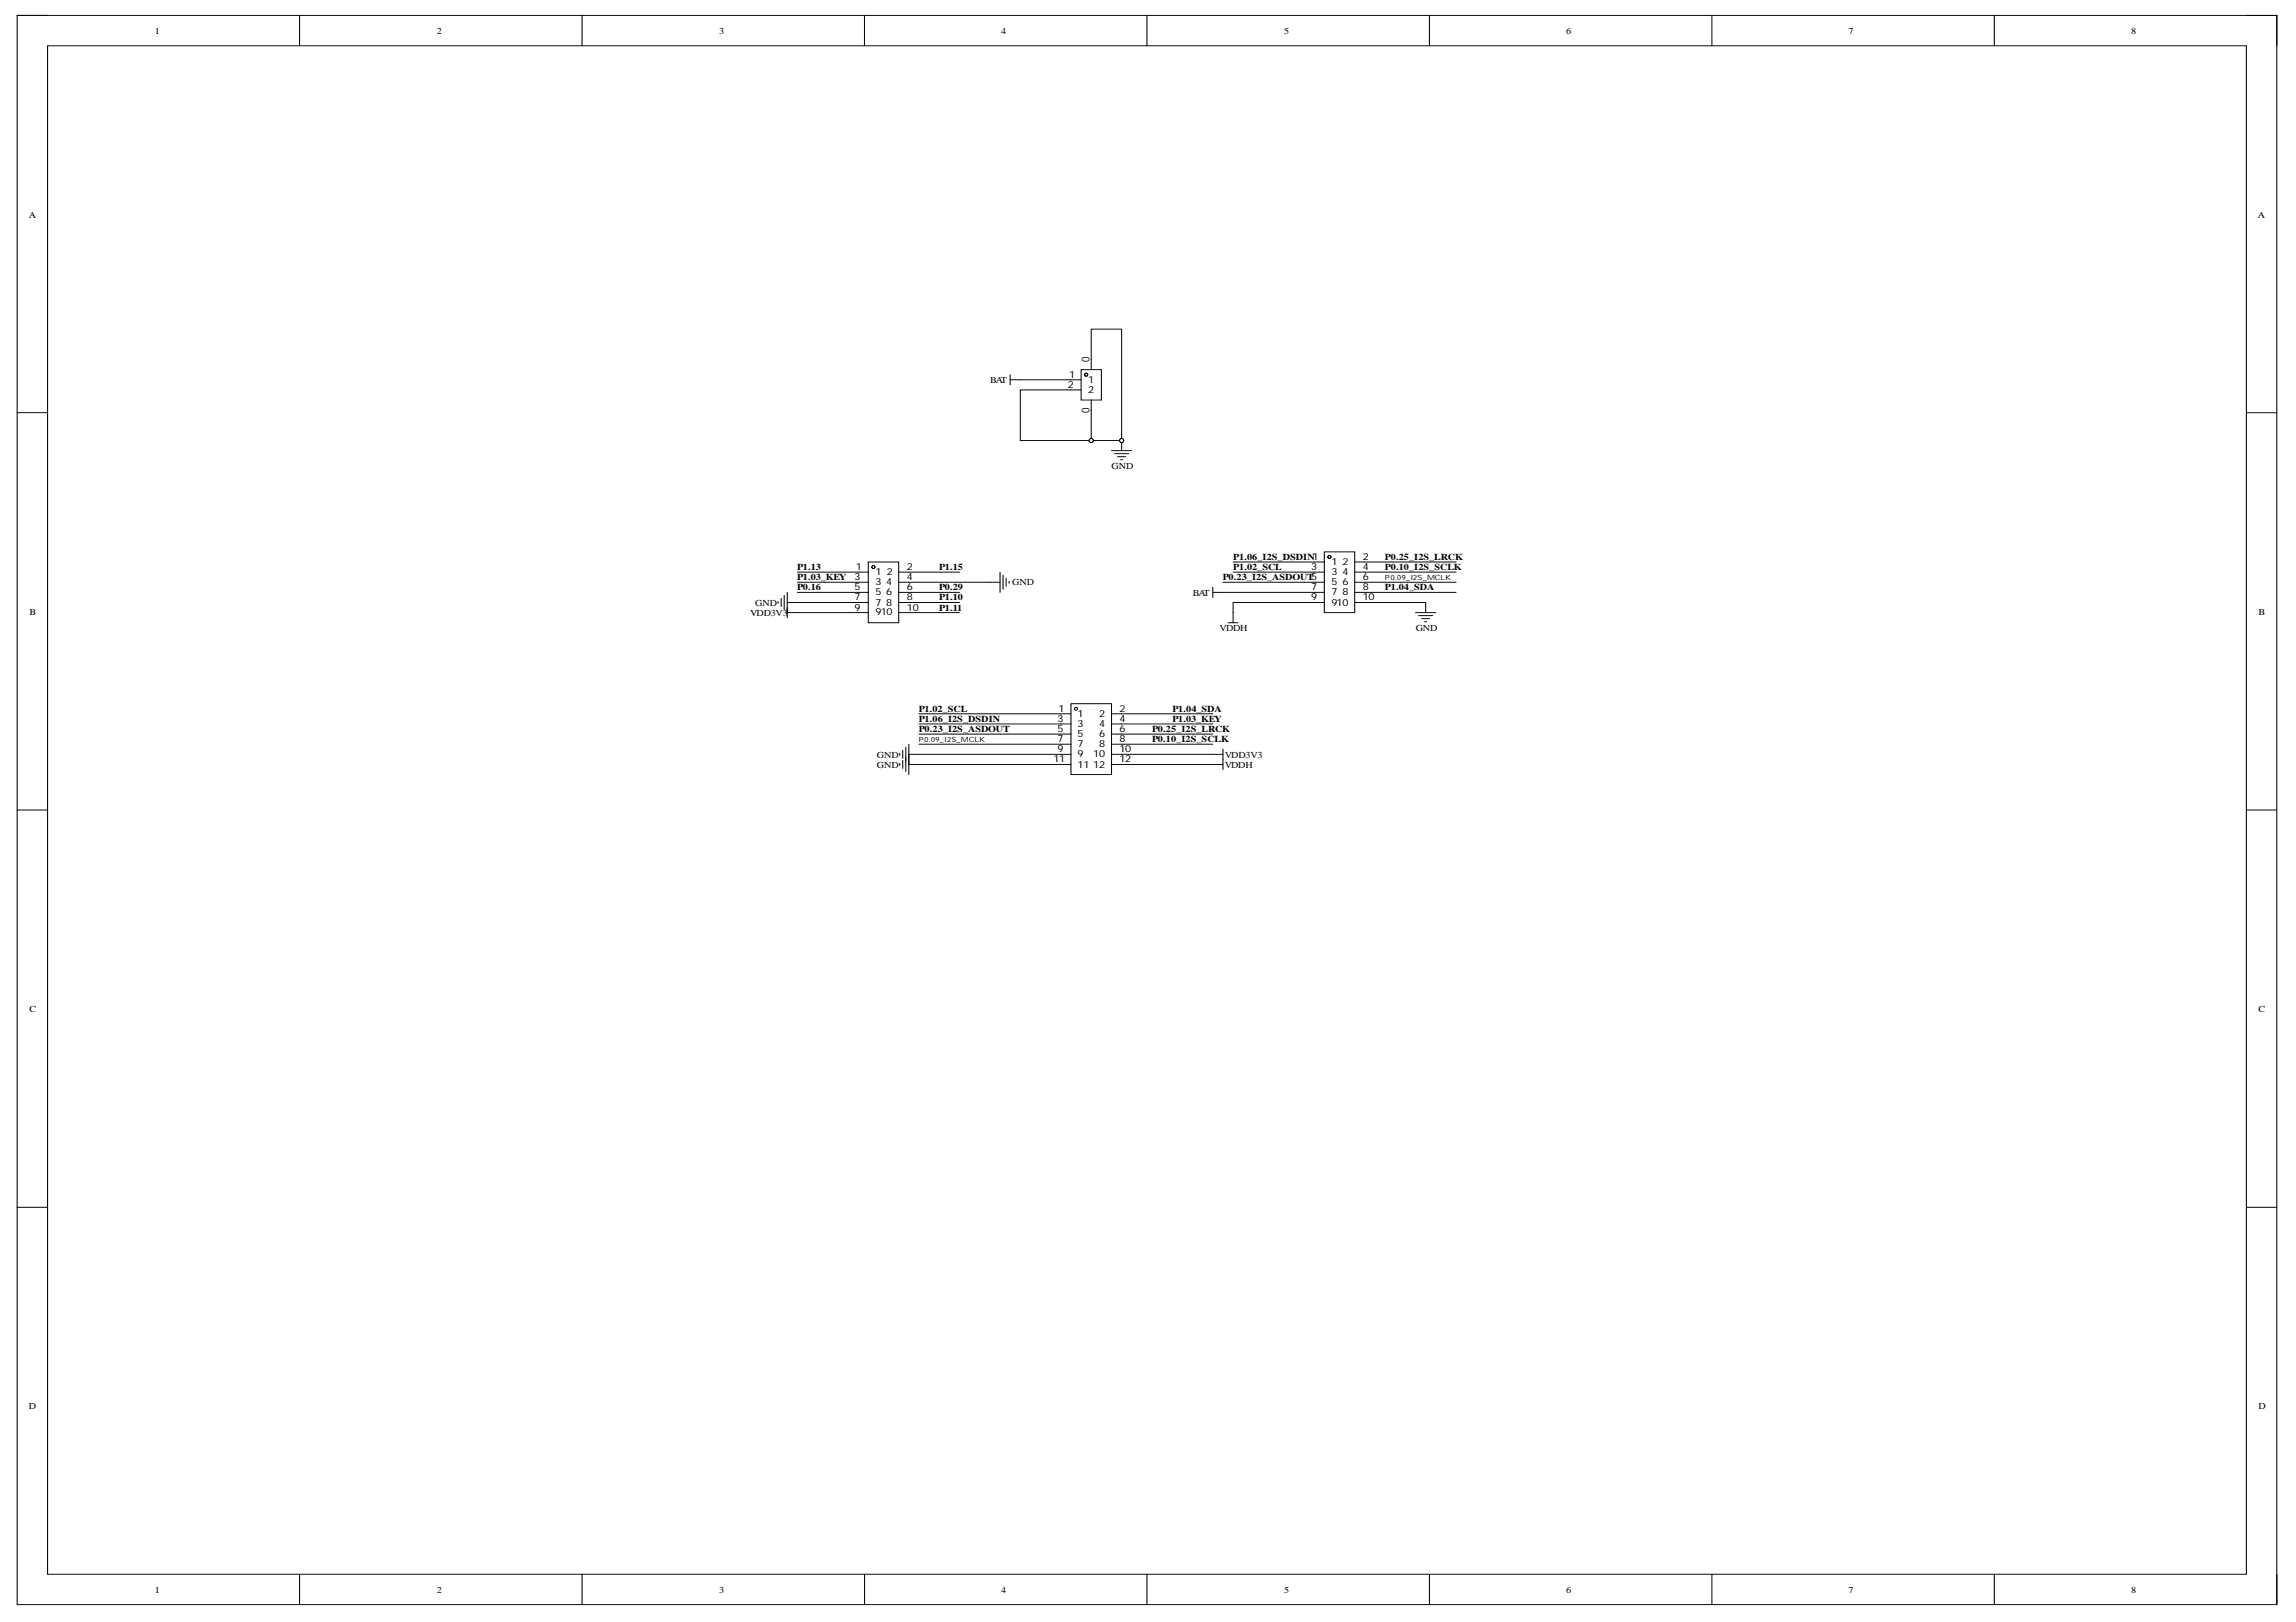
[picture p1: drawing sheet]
<svg xmlns="http://www.w3.org/2000/svg" width="297mm" height="210mm" viewBox="0 0 297 210" stroke-linecap="round" stroke-linejoin="round" font-family="sans-serif">
<defs><g id="words">
<g font-size="1.4">
<text x="140.9" y="46.8" transform="rotate(-90 140.9 46.8)">0</text>
<text x="140.9" y="53.5" transform="rotate(-90 140.9 53.5)">0</text>
</g>
<g font-size="1.3">
<text x="138.1" y="50.2">2</text>
<text x="138.3" y="48.9">1</text>
<text x="140.8" y="49.5">1</text>
<text x="140.8" y="50.9">2</text>
<text x="110.6" y="75.1">3</text>
<text x="110.6" y="76.4">5</text>
<text x="110.6" y="77.7">7</text>
<text x="110.7" y="73.8">1</text>
<text x="113.3" y="74.5">1</text>
<text x="113.3" y="75.7">3</text>
<text x="113.3" y="77">5</text>
<text x="114.6" y="77">6</text>
<text x="114.6" y="75.7">4</text>
<text x="114.7" y="74.5">2</text>
<text x="117.3" y="77.7">8</text>
<text x="117.3" y="76.4">6</text>
<text x="117.3" y="75.1">4</text>
<text x="117.3" y="73.8">2</text>
<text x="169.6" y="73.8">3</text>
<text x="169.6" y="76.4">7</text>
<text x="169.6" y="77.7">9</text>
<text x="172.2" y="73.1">1</text>
<text x="172.2" y="74.5">3</text>
<text x="172.2" y="75.7">5</text>
<text x="172.2" y="77">7</text>
<text x="173.7" y="77">8</text>
<text x="173.7" y="75.7">6</text>
<text x="173.7" y="74.5">4</text>
<text x="173.7" y="73.1">2</text>
<text x="176.3" y="77.7">10</text>
<text x="176.3" y="76.4">8</text>
<text x="176.3" y="75.1">6</text>
<text x="176.3" y="73.8">4</text>
<text x="176.3" y="72.4">2</text>
<text x="110.6" y="79">9</text>
<text x="113.3" y="78.4">7</text>
<text x="113.3" y="79.6">910</text>
<text x="114.6" y="78.4">8</text>
<text x="117.3" y="79">10</text>
<text x="172.2" y="78.4">910</text>
<text x="136.8" y="93.4">3</text>
<text x="136.8" y="94.8">5</text>
<text x="137" y="92.1">1</text>
<text x="139.4" y="92.7">1</text>
<text x="139.4" y="94.1">3</text>
<text x="139.4" y="95.4">5</text>
<text x="142.2" y="95.4">6</text>
<text x="142.2" y="94.1">4</text>
<text x="142.2" y="92.7">2</text>
<text x="144.8" y="94.8">6</text>
<text x="144.8" y="93.4">4</text>
<text x="144.8" y="92.1">2</text>
<text x="136.3" y="98.6">11</text>
<text x="136.8" y="96">7</text>
<text x="136.8" y="97.4">9</text>
<text x="139.4" y="96.7">7</text>
<text x="139.4" y="98">9</text>
<text x="139.4" y="99.3">11</text>
<text x="141.4" y="99.3">12</text>
<text x="141.4" y="98">10</text>
<text x="142.2" y="96.7">8</text>
<text x="144.8" y="98.6">12</text>
<text x="144.8" y="97.4">10</text>
<text x="144.8" y="96">8</text>
</g>
<g font-size="1.2">
<text x="20" y="4.4">1</text>
<text x="56.5" y="4.4">2</text>
<text x="93.1" y="4.4">3</text>
<text x="129.5" y="4.4">4</text>
<text x="166.1" y="4.4">5</text>
<text x="202.6" y="4.4">6</text>
<text x="239.2" y="4.4">7</text>
<text x="275.7" y="4.4">8</text>
<text x="3.7" y="28.1">A</text>
<text x="292.1" y="28.1">A</text>
<text x="128.1" y="49.5">BAT</text>
<text x="143.8" y="60.7">GND</text>
<text x="103.1" y="73.8">P1.13</text>
<text x="103.1" y="76.4">P0.16</text>
<text x="103.1" y="75.1">P1.03_KEY</text>
<text x="121.5" y="73.8">P1.15</text>
<text x="121.5" y="77.7">P1.10</text>
<text x="121.5" y="76.4">P0.29</text>
<text x="131" y="75.7">GND</text>
<text x="154.3" y="77.1">BAT</text>
<text x="158.2" y="75.1">P0.23_I2S_ASDOUT5</text>
<text x="159.5" y="73.8">P1.02_SCL</text>
<text x="159.5" y="72.4">P1.06_I2S_DSDIN1</text>
<text x="179.2" y="76.4">P1.04_SDA</text>
<text x="179.2" y="73.8">P0.10_I2S_SCLK</text>
<text x="179.2" y="72.4">P0.25_I2S_LRCK</text>
<text x="3.8" y="79.5">B</text>
<text x="97" y="79.7">VDD3V3</text>
<text x="97.7" y="78.4">GND</text>
<text x="121.5" y="79">P1.11</text>
<text x="157.8" y="81.7">VDDH</text>
<text x="183.2" y="81.7">GND</text>
<text x="292.2" y="79.5">B</text>
<text x="118.9" y="92.1">P1.02_SCL</text>
<text x="118.9" y="93.4">P1.06_I2S_DSDIN</text>
<text x="118.9" y="94.8">P0.23_I2S_ASDOUT</text>
<text x="149.1" y="94.8">P0.25_I2S_LRCK</text>
<text x="151.7" y="92.1">P1.04_SDA</text>
<text x="151.7" y="93.4">P1.03_KEY</text>
<text x="113.4" y="98.1">GND</text>
<text x="113.4" y="99.3">GND</text>
<text x="149.1" y="96">P0.10_I2S_SCLK</text>
<text x="158.4" y="98.1">VDD3V3</text>
<text x="158.4" y="99.3">VDDH</text>
<text x="3.8" y="130.9">C</text>
<text x="292.2" y="130.9">C</text>
<text x="3.7" y="182.3">D</text>
<text x="292.2" y="182.3">D</text>
<text x="20" y="206.1">1</text>
<text x="56.5" y="206.1">2</text>
<text x="93.1" y="206.1">3</text>
<text x="129.5" y="206.1">4</text>
<text x="166.1" y="206.1">5</text>
<text x="202.6" y="206.1">6</text>
<text x="239.2" y="206.1">7</text>
<text x="275.7" y="206.1">8</text>
</g>
<g font-size=".9">
<text x="179.2" y="75.1">P0.09_I2S_MCLK</text>
<text x="118.9" y="96">P0.09_I2S_MCLK</text>
</g>
</g></defs>
<g fill="none" stroke="#000" stroke-width=".13">
<path d="M2.2 2h3.9M2.2 2h292.4v205.7h-292.4zM6.2 5.9h284.4v197.8h-284.4zM38.8 2v3.9M75.3 2v3.9M111.8 2v3.9M148.4 2v3.9M184.9 2v3.9M221.5 2v3.9M258 2v3.9M290.6 2h4v3.9M2.2 53.4h3.9"/>
<path d="M138.6 49.1h1.3M138.6 50.5h1.3M139.9 47.8h2.6v4h-2.6zM141.2 46.5v1.3M141.2 51.8v1.3M143.8 58.3h2.6M144.2 58.7h1.8M144.6 59.1h1M145 59.5h.2M145.1 57v1.3M290.6 53.4h4M100.7 77.8v.3"/>
<path d="M101.1 77.4v1.1M101.5 77v1.9M101.8 79.3h1.4M101.8 78h1.4M101.8 76.7v3.2M111 74h1.3M111 79.3h1.3M111 75.3h1.3M111 78h1.3M111 76.7h1.3M112.3 72.7h4v7.9h-4zM116.3 74h1.3"/>
<path d="M116.3 79.3h1.3M116.3 75.3h1.3M116.3 78h1.3M116.3 76.7h1.3M128.1 75.3h1.3M129.4 74v2.7M129.8 74.4v1.9M130.2 74.8v1.1M130.6 75.2v.3M159.5 79.3v1.3M170 74h1.3M170 75.3h1.3"/>
<path d="M170 78h1.3M170 76.7h1.3M170 72.7h1.3M171.3 71.4h4v7.9h-4zM175.3 74h1.3M175.3 75.3h1.3M175.3 78h1.3M175.3 76.7h1.3M175.3 72.7h1.3M183.1 79.3h2.7M183.5 79.7h1.9M184.4 78v1.3"/>
<path d="M158.9 80.6h1.3M183.9 80.1h1.1M184.3 80.5h.3M2.2 104.8h3.9M290.6 104.8h4M2.2 156.2h3.9M290.6 156.2h4M38.8 203.7v4M75.3 203.7v4M111.8 203.7v4M148.4 203.7v4M184.9 203.7v4"/>
<path d="M221.5 203.7v4M258 203.7v4M294.6 203.7v4"/>
<circle cx="140.5" cy="48.5" r=".2"/>
<circle cx="113" cy="73.4" r=".2"/>
<circle cx="172" cy="72.1" r=".2"/>
</g>
<circle cx="145.1" cy="57" r=".26" fill="#fff"/>
<g fill="none" stroke="#000" stroke-width=".13">
<path d="M138.6 50.5h-6.6v6.5h9.2M103.2 76.7h7.8M103.2 75.3h7.8M103.2 79.3h7.8M103.2 78h7.8M103.2 74h7.8M117.6 76.7h6.5M117.6 75.3h10.5M117.6 79.3h6.5M117.6 78h6.5M117.6 74h6.5M156.9 76v1.3"/>
<path d="M156.9 76.7h1.3M168.7 75.3h1.3M118.9 92.4h19.7M118.9 98.9h19.7M118.9 93.7h19.7M118.9 97.6h19.7M118.9 95h19.7M118.9 96.3h19.7M138.6 91.1h5.2v9.1h-5.2zM143.8 92.4h1.3M143.8 98.9h1.3M143.8 93.7h1.3"/>
<path d="M143.8 97.6h1.3M143.8 95h1.3M143.8 96.3h1.3"/>
<circle cx="145.1" cy="57" r=".26"/>
<circle cx="139.2" cy="91.7" r=".2"/>
</g>
<circle cx="141.2" cy="57" r=".26" fill="#fff"/>
<g fill="none" stroke="#000" stroke-width=".13">
<path d="M132 49.1h6.6M141.2 46.5v-3.9h3.9v14.4h-3.9v-3.9"/>
<circle cx="141.2" cy="57" r=".26"/>
</g>
<circle cx="145.1" cy="57" r=".26" fill="#fff"/>
<circle cx="145.1" cy="57" r=".26" fill="none" stroke="#000" stroke-width=".13"/>
<circle cx="141.2" cy="57" r=".26" fill="#fff"/>
<g fill="none" stroke="#000" stroke-width=".13">
<path d="M130.7 48.5v1.3M130.7 49.1h1.3M158.2 76.7h11.8M158.2 75.3h10.5M159.5 74h10.5M159.5 72.7h10.5M170 78h-10.5v1.3M176.6 76.7h11.8M176.6 75.3h11.8M176.6 74h11.8M176.6 72.7h11.8M176.6 78h7.8"/>
<path d="M116.4 97.5v.2M116.4 98.8v.3M116.8 97.1v1M116.8 98.4v1.1M117.2 96.7v3.1M117.6 98.9h1.3M117.6 97.6h1.3M117.6 96.3v3.9M145.1 98.9h13.1M145.1 97.6h13.1M145.1 96.3h11.8M145.1 95h11.8"/>
<path d="M145.1 93.7h11.8M145.1 92.4h11.8M158.2 97v2.6"/>
<circle cx="141.2" cy="57" r=".26"/>
</g>
<use href="#words"/>
</svg>
